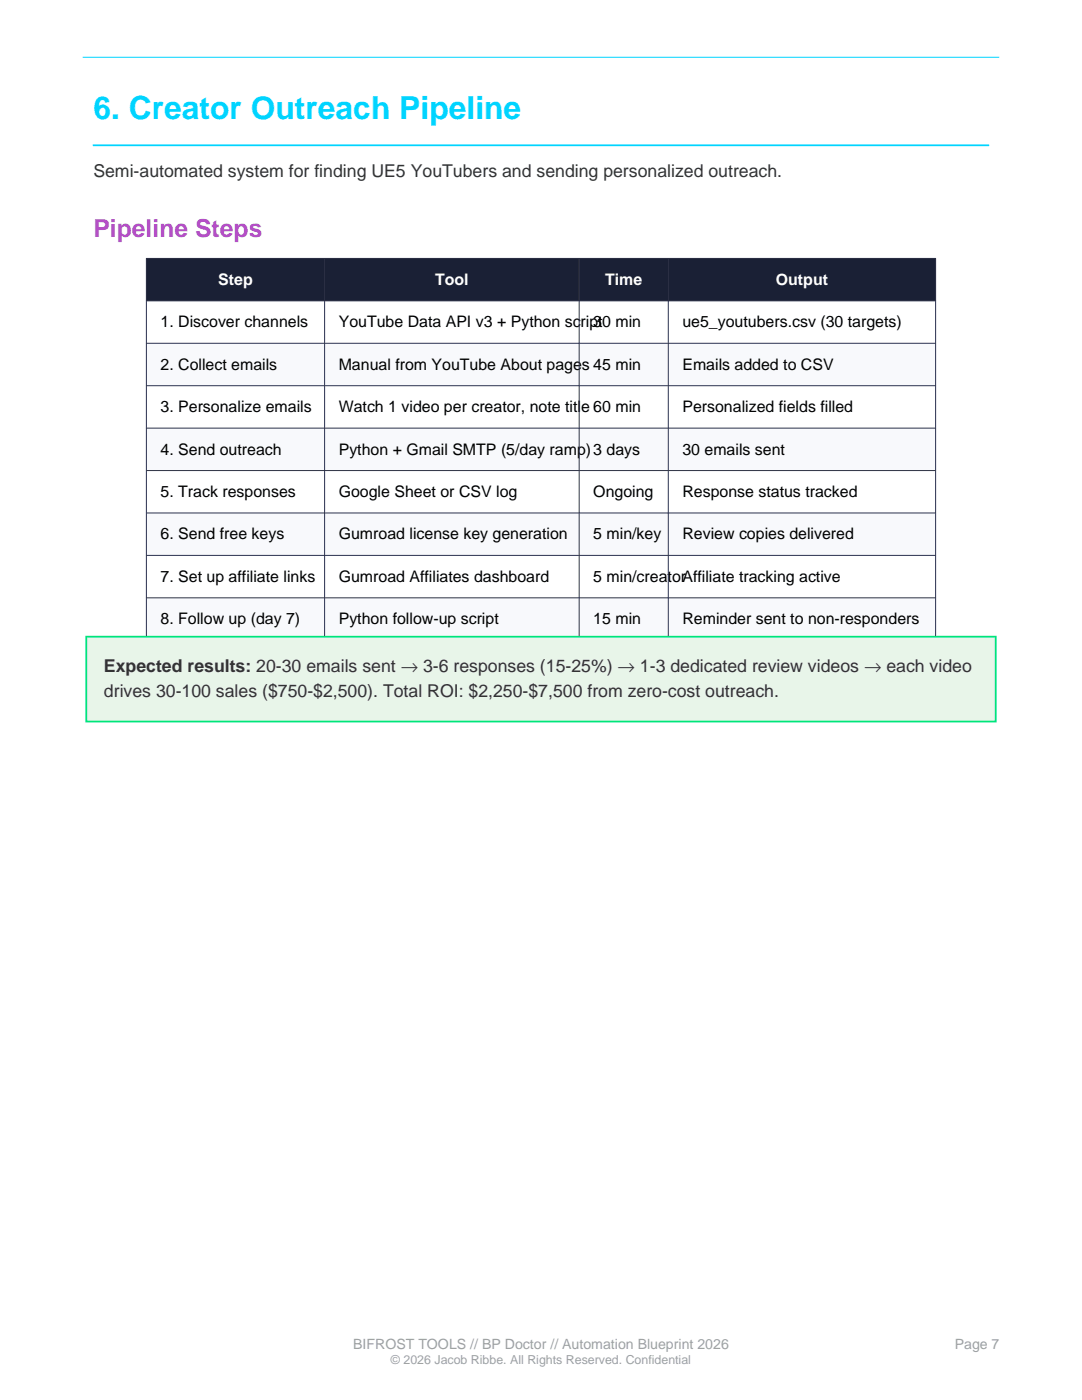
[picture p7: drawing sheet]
<svg xmlns="http://www.w3.org/2000/svg" width="216mm" height="279mm" viewBox="0 0 216 279" stroke-linecap="round" stroke-linejoin="round" font-family="sans-serif">
<defs><g id="words">
<text font-size="6.3" fill="#00d4ff" x="18.6" y="23.7">6. Creator Outreach Pipeline</text>
<text font-size="4.9" fill="#e040fb" x="18.6" y="47.3">Pipeline Steps</text>
<g font-size="3.5" fill="#333">
<text x="18.6" y="35.3">Semi-automated system for finding UE5 YouTubers and sending personalized outreach.</text>
<text x="20.7" y="134.1">Expected results: 20-30 emails sent → 3-6 responses (15-25%) → 1-3 dedicated review videos → each video</text>
<text x="20.7" y="139.1">drives 30-100 sales ($750-$2,500). Total ROI: $2,250-$7,500 from zero-cost outreach.</text>
</g>
<g font-size="3.2" fill="#fff">
<text x="43.5" y="56.9">Step</text>
<text x="86.8" y="56.9">Tool</text>
<text x="120.8" y="56.9">Time</text>
<text x="154.8" y="56.9">Output</text>
</g>
<g font-size="3.2">
<text x="32" y="65.3">1. Discover channels</text>
<text x="67.6" y="65.3">YouTube Data API v3 + Python script</text>
<text x="118.4" y="65.3">30 min</text>
<text x="136.2" y="65.3">ue5_youtubers.csv (30 targets)</text>
<text x="32" y="73.8">2. Collect emails</text>
<text x="67.6" y="73.8">Manual from YouTube About pages 45 min</text>
<text x="136.2" y="73.8">Emails added to CSV</text>
<text x="32" y="82.3">3. Personalize emails</text>
<text x="67.6" y="82.3">Watch 1 video per creator, note title 60 min</text>
<text x="136.2" y="82.3">Personalized fields filled</text>
<text x="32" y="90.7">4. Send outreach</text>
<text x="67.6" y="90.7">Python + Gmail SMTP (5/day ramp)3 days</text>
<text x="136.2" y="90.7">30 emails sent</text>
<text x="32" y="99.2">5. Track responses</text>
<text x="67.6" y="99.2">Google Sheet or CSV log</text>
<text x="118.4" y="99.2">Ongoing</text>
<text x="136.2" y="99.2">Response status tracked</text>
<text x="32" y="107.7">6. Send free keys</text>
<text x="67.6" y="107.7">Gumroad license key generation</text>
<text x="118.4" y="107.7">5 min/key</text>
<text x="136.2" y="107.7">Review copies delivered</text>
<text x="32" y="116.1">7. Set up affiliate links</text>
<text x="67.6" y="116.1">Gumroad Affiliates dashboard</text>
<text x="118.4" y="116.1">5 min/creatorAffiliate tracking active</text>
<text x="32" y="124.6">8. Follow up (day 7)</text>
<text x="67.6" y="124.6">Python follow-up script</text>
<text x="118.4" y="124.6">15 min</text>
<text x="136.2" y="124.6">Reminder sent to non-responders</text>
</g>
<g font-size="2.8" fill="#9aa0a6">
<text x="70.5" y="269.2">BIFROST TOOLS // BP Doctor // Automation Blueprint 2026</text>
<text x="190.5" y="269.2">Page 7</text>
</g>
<text font-size="2.5" fill="#9aa0a6" x="78" y="272.3">© 2026 Jacob Ribbe. All Rights Reserved. Confidential</text>
</g></defs>
<path d="M16.5 11.4h182.9" fill="none" stroke="#00d4ff" stroke-width=".2"/>
<path d="M18.6 29h178.7" fill="none" stroke="#00d4ff" stroke-width=".35"/>
<path d="M29.2 51.6h157.5v8.4h-157.5z" fill-rule="evenodd" fill="#1a2035"/>
<path d="M29.2 60h157.5v8.5h-157.5z" fill-rule="evenodd" fill="#fff"/>
<path d="M29.2 68.5h157.5v8.5h-157.5z" fill-rule="evenodd" fill="#f8f9fc"/>
<path d="M29.2 77h157.5v8.4h-157.5z" fill-rule="evenodd" fill="#fff"/>
<path d="M29.2 85.4h157.5v8.5h-157.5z" fill-rule="evenodd" fill="#f8f9fc"/>
<path d="M29.2 93.9h157.5v8.5h-157.5z" fill-rule="evenodd" fill="#fff"/>
<path d="M29.2 102.4h157.5v8.4h-157.5z" fill-rule="evenodd" fill="#f8f9fc"/>
<path d="M29.2 110.8h157.5v8.5h-157.5z" fill-rule="evenodd" fill="#fff"/>
<path d="M29.2 119.3h157.5v8.5h-157.5z" fill-rule="evenodd" fill="#f8f9fc"/>
<path d="M29.2 51.6h157.5v76.2h-157.5zM64.8 51.6v76.2M115.6 51.6v76.2M133.4 51.6v76.2M29.2 60h157.5M29.2 68.5h157.5M29.2 77h157.5M29.2 85.4h157.5M29.2 93.9h157.5M29.2 102.4h157.5M29.2 110.8h157.5M29.2 119.3h157.5" fill="none" stroke="#2a3150" stroke-width=".2"/>
<path d="M17.2 127.1h181.5v16.9h-181.5z" fill-rule="evenodd" fill="#e8f5e9" stroke="#00e676" stroke-width=".35"/>
<use href="#words"/>
</svg>
